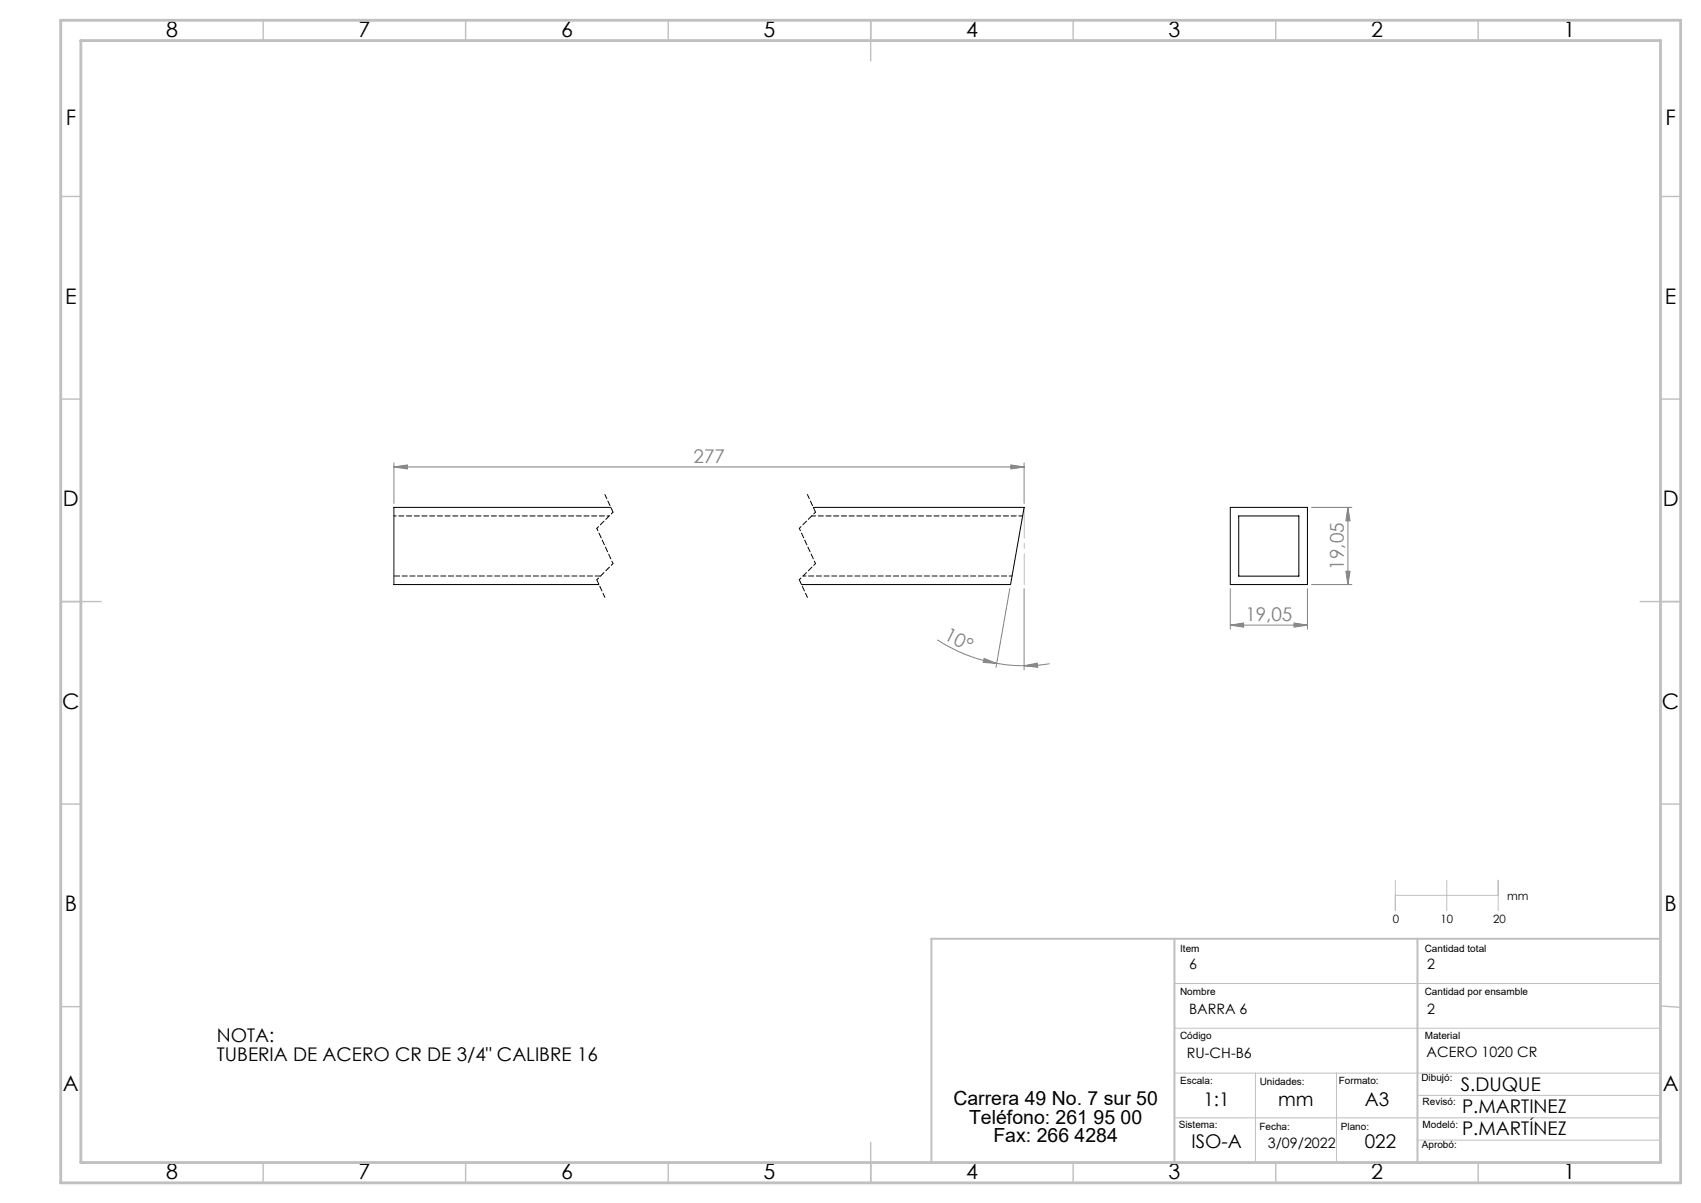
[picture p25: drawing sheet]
<svg xmlns="http://www.w3.org/2000/svg" width="420mm" height="297mm" viewBox="0 0 420 297" stroke-linecap="round" stroke-linejoin="round" font-family="sans-serif">
<defs><g id="words">
<g font-size="5.3">
<text x="41" y="9">8</text>
<text x="88.5" y="9">7</text>
<text x="138.5" y="9">6</text>
<text x="188.5" y="9">5</text>
<text x="238.5" y="9">4</text>
<text x="288.5" y="9">3</text>
<text x="338.5" y="9">2</text>
<text x="386" y="9">1</text>
<text x="16.2" y="30.8">F</text>
<text x="411.2" y="30.8">F</text>
<text x="16.1" y="75">E</text>
<text x="411.1" y="75">E</text>
<text x="15.5" y="125">D</text>
<text x="410.5" y="125">D</text>
<text x="15.4" y="175">C</text>
<text x="410.4" y="175">C</text>
<text x="16" y="225">B</text>
<text x="411" y="225">B</text>
<text x="15.5" y="269.3">A</text>
<text x="410.5" y="269.3">A</text>
<text x="41" y="291">8</text>
<text x="88.5" y="291">7</text>
<text x="138.5" y="291">6</text>
<text x="188.5" y="291">5</text>
<text x="238.5" y="291">4</text>
<text x="288.5" y="291">3</text>
<text x="338.5" y="291">2</text>
<text x="386" y="291">1</text>
</g>
<g font-size="4.8">
<text x="235.4" y="272.9">Carrera 49 No. 7 sur 50</text>
<text x="239.3" y="277.4">Teléfono: 261 95 00</text>
<text x="245.3" y="281.9">Fax: 266 4284</text>
</g>
<g font-size="4.7" fill="#808080">
<text x="171.3" y="114.3">277</text>
<text x="331.8" y="140.6" transform="rotate(-90 331.8 140.6)">19,05</text>
<text x="307.5" y="153.3">19,05</text>
<text x="232.9" y="157.8" transform="rotate(26 232.9 157.8)">10°</text>
</g>
<g font-size="4.7">
<text x="53.5" y="257.3">NOTA:</text>
<text x="53.5" y="261.8">TUBERIA DE ACERO CR DE 3/4&quot; CALIBRE 16</text>
<text x="360.7" y="269.2">S.DUQUE</text>
<text x="297.2" y="272.9">1:1</text>
<text x="315.6" y="272.9">mm</text>
<text x="337" y="272.9">A3</text>
<text x="361" y="274.8">P.MARTINEZ</text>
<text x="361" y="280.2">P.MARTÍNEZ</text>
<text x="294.2" y="283.5">ISO-A</text>
<text x="337" y="283.5">022</text>
</g>
<g font-size="3.5">
<text x="293.6" y="239.2">6</text>
<text x="352.4" y="239.2">2</text>
<text x="293.6" y="250.2">BARRA 6</text>
<text x="352.4" y="250.2">2</text>
<text x="293.1" y="261.2">RU-CH-B6</text>
<text x="352.2" y="261.1">ACERO 1020 CR</text>
<text x="313" y="283.5">3/09/2022</text>
</g>
<g font-size="2.8">
<text x="343.9" y="227.8">0</text>
<text x="355.7" y="227.8">10</text>
<text x="368.7" y="227.8">20</text>
<text x="372.2" y="222.3">mm</text>
</g>
<g font-size="2.5">
<text x="291.4" y="235.1">Item</text>
<text x="351.8" y="235.1">Cantidad total</text>
<text x="291.4" y="245.5">Nombre</text>
<text x="351.8" y="245.5">Cantidad por ensamble</text>
<text x="291.4" y="256.5">Código</text>
<text x="351.8" y="256.5">Material</text>
<text x="291.4" y="267.7">Escala:</text>
<text x="311" y="267.8">Unidades:</text>
<text x="330.6" y="267.7">Formato:</text>
<text x="351" y="267">Dibujó:</text>
<text x="351.3" y="272.9">Revisó:</text>
<text x="291" y="278.4">Sistema:</text>
<text x="311" y="279">Fecha:</text>
<text x="331.1" y="279">Plano:</text>
<text x="351.3" y="278.4">Modeló:</text>
<text x="351.1" y="283.5">Aprobó:</text>
</g>
</g></defs>
<g fill="none" stroke="#808080" stroke-width=".25">
<path d="M97.3 115.3l3.3-.5v1zM97.3 114.3v10M97.3 115.3h155.6M249.6 114.8l3.3 .5-3.3 .5zM252.9 114.3v10M323.8 125.3h10M332.8 125.3l.5 3.3h-1zM332.8 125.3v19M231.4 158a40.1 40.1 0 0 0 14.7 5.8M249.3 145.3l-3.4 19.4M252.9 145.3v20.1M303.8 154.3l3.3-.5v1z"/>
<path d="M303.8 145.3v10M303.8 154.3h19M319.5 153.8l3.3 .5-3.3 .5zM322.8 145.3v10M323.8 144.3h10M332.3 141h1l-.5 3.3zM243 162.6l3.1 1.2-3.3-.3zM246.1 163.8l3.4 .4 3.4 .2M252.9 164.4l3.3-.7v1zM259.2 163.9l-3.2 .3-3.1 .2"/>
</g>
<path d="M149.4 122.1l2 4.3M199.4 122.1l2 4.3M147.4 143.1l2 4.4M197.4 143.1l2 4.4" fill="none" stroke="#000" stroke-width=".25" stroke-dasharray="1.3 .6" stroke-dashoffset=".1"/>
<path d="M151.4 126.4l-4 4M151.4 139.1l-4 4M201.4 126.4l-4 4M201.4 139.1l-4 4" fill="none" stroke="#000" stroke-width=".25" stroke-dasharray="1.3 .6" stroke-dashoffset=".7"/>
<path d="M147.4 130.4l4 8.7M197.4 130.4l4 8.7" fill="none" stroke="#000" stroke-width=".25" stroke-dasharray="1.3 .6" stroke-dashoffset=".6"/>
<path d="M344.5 217.3v7.5M357.2 217.3v7.5M369.9 217.3v7.5M344.5 221h25.4M290 242.8h120M290 253.9h120M290 264.9h120M290 276h120M310 264.9v22.1M330 264.9v22.1M350 270.4h60M350 281.5h60" fill="none" stroke="#c0c0c0" stroke-width=".25"/>
<g fill="none" stroke="#c0c0c0" stroke-width=".35">
<path d="M65 5v5M115 5v5M165 5v5M215 5v10M265 5v5M315 5v5M365 5v5M15 48.5h5M410 48.5h5M15 98.5h5M410 98.5h5M15 148.5h10"/>
<path d="M405 148.5h10M15 198.5h5M410 198.5h5M15 248.5h5M410 248.4l5 .3M65 287v5M115 287v5M165 287v5M215 282v10M265 287v5M315 287v5M365 287v5"/>
</g>
<path d="M290 231.8v55.2M350 231.8v55.2M410 231.8h-180v55.2" fill="none" stroke="#c0c0c0" stroke-width=".5"/>
<path d="M15 5h400v287h-400zM20 10h390v277h-390z" fill="none" stroke="#c0c0c0" stroke-width=".7"/>
<path d="M252.9 125.3v19" fill="none" stroke="#c0c0c0" stroke-width=".25" stroke-dasharray="15.2 1.3 1.3 1.3" stroke-dashoffset="7.6"/>
<g fill="#808080">
<path d="M249.6 114.8l3.3 .5-3.3 .5zM97.3 115.3l3.3-.5v1z"/>
<path d="M303.8 154.3l3.3-.5v1zM319.5 153.8l3.3 .5-3.3 .5z"/>
<path d="M332.3 141h1l-.5 3.3zM332.8 125.3l.5 3.3h-1z"/>
<path d="M243 162.6l3.1 1.2-3.3-.3zM252.9 164.4l3.3-.7v1z"/>
</g>
<path d="M150.8 125.3h-53.5v19h50.6M200.8 125.3h52.1l-3.4 19h-51.6M303.8 125.3h19v19h-19zM305.9 127.4h14.8v14.8h-14.8z" fill="none" stroke="#000" stroke-width=".25"/>
<path d="M200.4 127.4h52.1" fill="none" stroke="#000" stroke-width=".25" stroke-dasharray="1.3 .6" stroke-dashoffset=".3"/>
<path d="M198.3 142.2h51.6" fill="none" stroke="#000" stroke-width=".25" stroke-dasharray="1.3 .6" stroke-dashoffset=".5"/>
<path d="M97.3 127.4h53.1" fill="none" stroke="#000" stroke-width=".25" stroke-dasharray="1.3 .6" stroke-dashoffset=".7"/>
<path d="M97.3 142.2h51" fill="none" stroke="#000" stroke-width=".25" stroke-dasharray="1.3 .6" stroke-dashoffset="-.1"/>
<use href="#words"/>
</svg>
